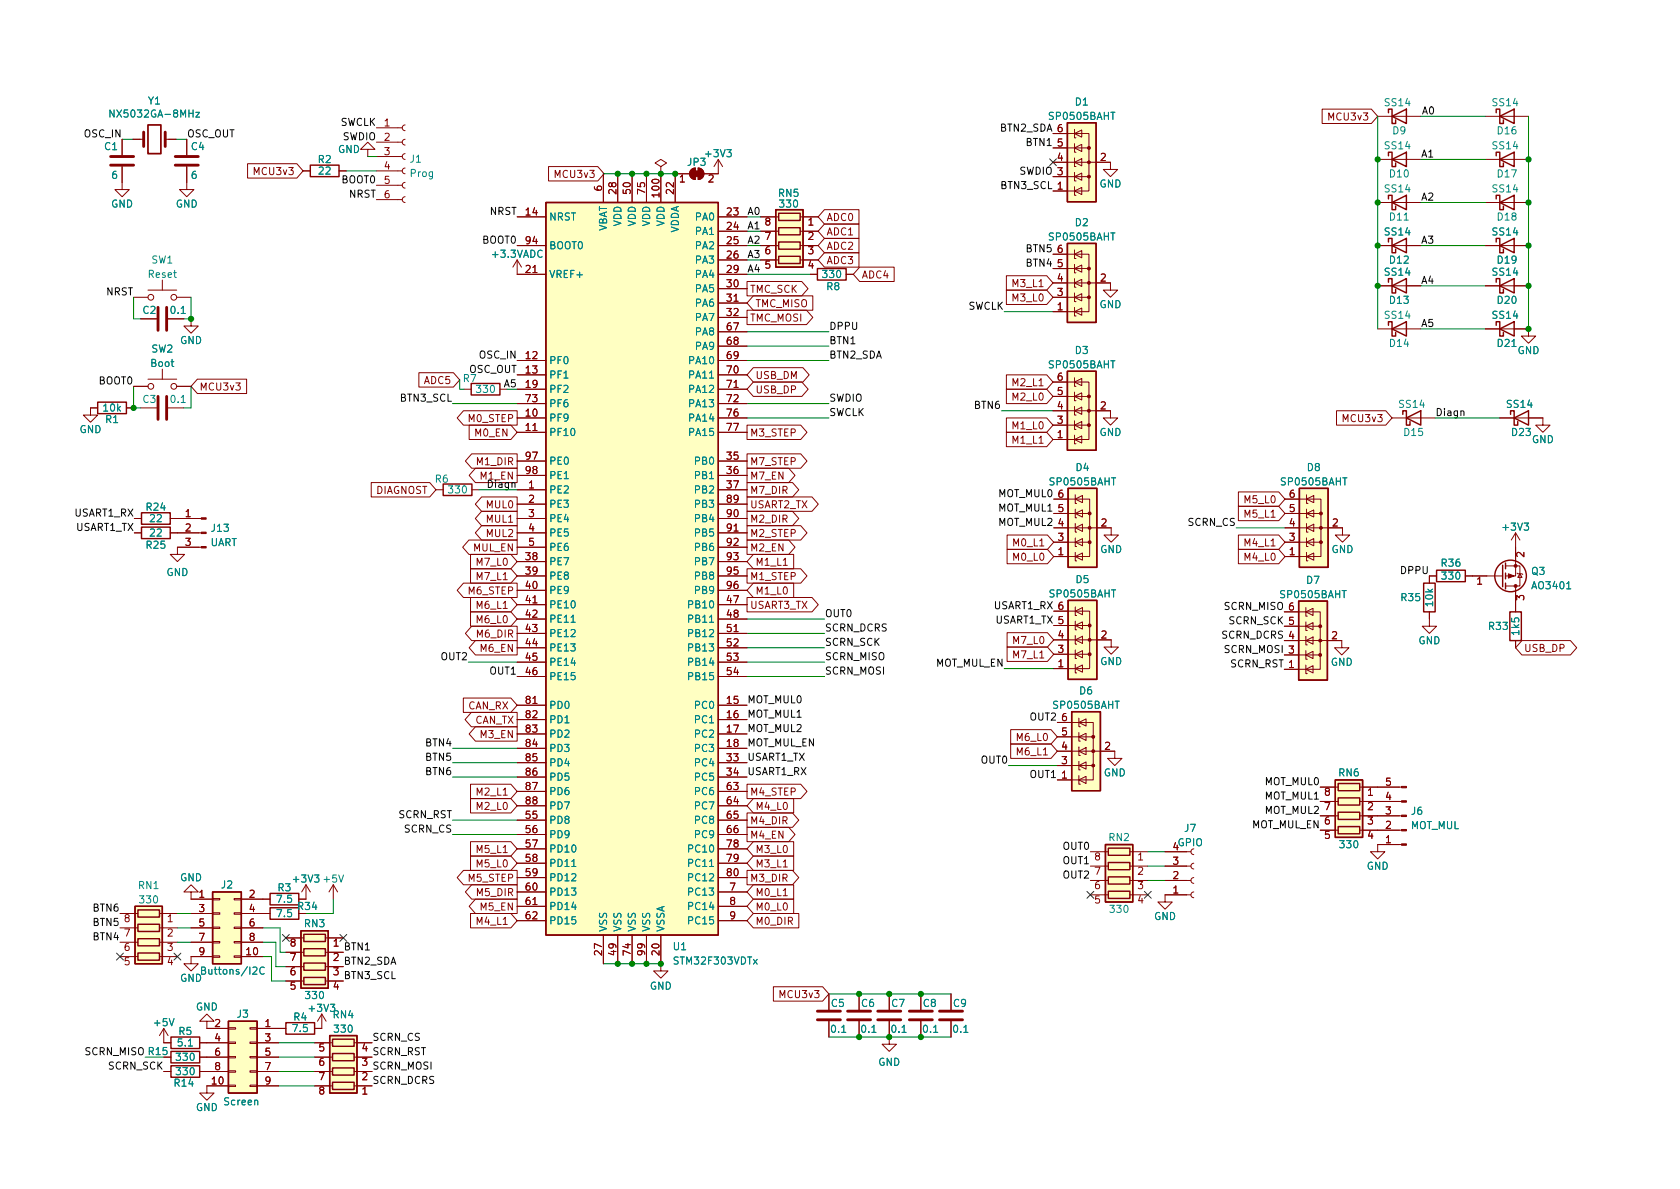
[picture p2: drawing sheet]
<svg xmlns="http://www.w3.org/2000/svg" width="297mm" height="210mm" viewBox="0 0 297 210" stroke-linecap="round" stroke-linejoin="round" font-family="sans-serif">
<defs><g id="words">
<g font-size="1.8" fill="#008484">
<text x="20.2" y="20.8">NX5032GA-8MHz</text>
<text x="26.2" y="18.5">Y1</text>
<text x="185.7" y="21.2">SP0505BAHT</text>
<text x="190.1" y="18.6">D1</text>
<text x="244.9" y="18.8">SS14</text>
<text x="246.3" y="23.7">D9</text>
<text x="264" y="18.8">SS14</text>
<text x="264.8" y="23.7">D16</text>
<text x="18.5" y="26.5">C1</text>
<text x="33.8" y="26.5">C4</text>
<text x="56.3" y="28.8">R2</text>
<text x="59.7" y="27">GND</text>
<text x="72.5" y="28.8">J1</text>
<text x="121.6" y="29.3">JP3</text>
<text x="124.9" y="27.8">+3V3</text>
<text x="244.9" y="26.4">SS14</text>
<text x="264" y="26.4">SS14</text>
<text x="19.8" y="31.6">6</text>
<text x="33.8" y="31.6">6</text>
<text x="56.4" y="30.9">22</text>
<text x="72.6" y="31.3">Prog</text>
<text x="137.7" y="34.8">RN5</text>
<text x="194.4" y="33.1">GND</text>
<text x="244.9" y="34">SS14</text>
<text x="245.8" y="31.4">D10</text>
<text x="264" y="34">SS14</text>
<text x="264.8" y="31.4">D17</text>
<text x="19.6" y="36.7">GND</text>
<text x="31.1" y="36.7">GND</text>
<text x="97" y="39">NRST</text>
<text x="107.3" y="41.1" transform="rotate(-90 107.3 41.1)">VBAT</text>
<text x="109.9" y="40.1" transform="rotate(-90 109.9 40.1)">VDD</text>
<text x="112.4" y="40.1" transform="rotate(-90 112.4 40.1)">VDD</text>
<text x="114.9" y="40.1" transform="rotate(-90 114.9 40.1)">VDD</text>
<text x="117.5" y="40.1" transform="rotate(-90 117.5 40.1)">VDD</text>
<text x="120" y="41.3" transform="rotate(-90 120 41.3)">VDDA</text>
<text x="123.1" y="39">PA0</text>
<text x="123.1" y="41.5">PA1</text>
<text x="138" y="36.7">330</text>
<text x="190.1" y="40">D2</text>
<text x="244.9" y="41.6">SS14</text>
<text x="245.8" y="39">D11</text>
<text x="264" y="41.6">SS14</text>
<text x="264.8" y="39">D18</text>
<text x="26.8" y="46.6">SW1</text>
<text x="87.2" y="45.6">+3.3VADC</text>
<text x="97" y="44.1">BOOT0</text>
<text x="123.1" y="44.1">PA2</text>
<text x="123.1" y="46.6">PA3</text>
<text x="185.7" y="42.5">SP0505BAHT</text>
<text x="245.8" y="46.6">D12</text>
<text x="264.8" y="46.6">D19</text>
<text x="26.3" y="49.1">Reset</text>
<text x="97" y="49.1">VREF+</text>
<text x="123.1" y="49.1">PA4</text>
<text x="123.1" y="51.7">PA5</text>
<text x="145.6" y="49.1">330</text>
<text x="146.2" y="51.3">R8</text>
<text x="244.9" y="48.7">SS14</text>
<text x="245.8" y="53.7">D13</text>
<text x="264" y="48.7">SS14</text>
<text x="264.8" y="53.7">D20</text>
<text x="25.3" y="55.5">C2</text>
<text x="30.3" y="55.5">0.1</text>
<text x="123.1" y="54.2">PA6</text>
<text x="123.1" y="56.8">PA7</text>
<text x="123.1" y="59.3">PA8</text>
<text x="194.4" y="54.5">GND</text>
<text x="244.9" y="56.4">SS14</text>
<text x="264" y="56.4">SS14</text>
<text x="26.7" y="64.9">Boot</text>
<text x="26.8" y="62.3">SW2</text>
<text x="31.8" y="60.8">GND</text>
<text x="97" y="64.4">PF0</text>
<text x="122.1" y="64.4">PA10</text>
<text x="123.1" y="61.8">PA9</text>
<text x="185.7" y="65.1">SP0505BAHT</text>
<text x="190.1" y="62.6">D3</text>
<text x="245.8" y="61.3">D14</text>
<text x="264.8" y="61.3">D21</text>
<text x="268.3" y="62.6">GND</text>
<text x="25.3" y="71.2">C3</text>
<text x="30.3" y="71.2">0.1</text>
<text x="81.9" y="67.6">R7</text>
<text x="84.4" y="69.5">330</text>
<text x="97" y="66.9">PF1</text>
<text x="97" y="69.5">PF2</text>
<text x="122.1" y="66.9">PA11</text>
<text x="122.1" y="69.5">PA12</text>
<text x="14" y="76.6">GND</text>
<text x="18.3" y="72.8">10k</text>
<text x="18.7" y="74.8">R1</text>
<text x="97" y="74.5">PF9</text>
<text x="97" y="77.1">PF10</text>
<text x="97" y="72">PF6</text>
<text x="122.1" y="72">PA13</text>
<text x="122.1" y="74.5">PA14</text>
<text x="122.1" y="77.1">PA15</text>
<text x="194.4" y="77.1">GND</text>
<text x="247.5" y="72.1">SS14</text>
<text x="248.3" y="77.1">D15</text>
<text x="266.5" y="72.1">SS14</text>
<text x="267.4" y="77.1">D23</text>
<text x="97" y="82.2">PE0</text>
<text x="123.1" y="82.2">PB0</text>
<text x="190.3" y="83.3">D4</text>
<text x="231.2" y="83.3">D8</text>
<text x="270.8" y="78.4">GND</text>
<text x="77" y="85.3">R6</text>
<text x="79.4" y="87.2">330</text>
<text x="97" y="87.2">PE2</text>
<text x="97" y="89.8">PE3</text>
<text x="97" y="84.7">PE1</text>
<text x="123.1" y="84.7">PB1</text>
<text x="123.1" y="87.2">PB2</text>
<text x="123.1" y="89.8">PB3</text>
<text x="185.8" y="85.8">SP0505BAHT</text>
<text x="226.7" y="85.8">SP0505BAHT</text>
<text x="25.9" y="90.3">R24</text>
<text x="26.6" y="94.9">22</text>
<text x="26.6" y="92.3">22</text>
<text x="37.5" y="94">J13</text>
<text x="97" y="92.3">PE4</text>
<text x="97" y="94.9">PE5</text>
<text x="123.1" y="92.3">PB4</text>
<text x="123.1" y="94.9">PB5</text>
<text x="265.9" y="93.8">+3V3</text>
<text x="25.9" y="97">R25</text>
<text x="29.4" y="101.8">GND</text>
<text x="37.1" y="96.6">UART</text>
<text x="97" y="99.9">PE7</text>
<text x="97" y="97.4">PE6</text>
<text x="123.1" y="97.4">PB6</text>
<text x="123.1" y="99.9">PB7</text>
<text x="194.5" y="97.8">GND</text>
<text x="235.4" y="97.8">GND</text>
<text x="254.9" y="100.2">R36</text>
<text x="270.8" y="101.6">Q3</text>
<text x="97" y="102.5">PE8</text>
<text x="97" y="105">PE9</text>
<text x="97" y="107.6">PE10</text>
<text x="122.1" y="107.6">PB10</text>
<text x="123.1" y="102.5">PB8</text>
<text x="123.1" y="105">PB9</text>
<text x="185.8" y="105.6">SP0505BAHT</text>
<text x="190.3" y="103.1">D5</text>
<text x="226.6" y="105.8">SP0505BAHT</text>
<text x="231" y="103.2">D7</text>
<text x="247.8" y="106.3">R35</text>
<text x="253.4" y="107.1" transform="rotate(-90 253.4 107.1)">10k</text>
<text x="255.1" y="102.5">330</text>
<text x="271.1" y="104.2">AO3401</text>
<text x="97" y="110.1">PE11</text>
<text x="97" y="112.6">PE12</text>
<text x="122.1" y="110.1">PB11</text>
<text x="122.1" y="112.6">PB12</text>
<text x="250.8" y="113.9">GND</text>
<text x="263.3" y="111.4">R33</text>
<text x="268.6" y="112.2" transform="rotate(-90 268.6 112.2)">1k5</text>
<text x="97" y="115.2">PE13</text>
<text x="97" y="117.7">PE14</text>
<text x="122.1" y="115.2">PB13</text>
<text x="122.1" y="117.7">PB14</text>
<text x="194.5" y="117.6">GND</text>
<text x="235.3" y="117.7">GND</text>
<text x="97" y="120.3">PE15</text>
<text x="97" y="125.3">PD0</text>
<text x="122.1" y="120.3">PB15</text>
<text x="123.1" y="125.3">PC0</text>
<text x="186.4" y="125.3">SP0505BAHT</text>
<text x="190.9" y="122.8">D6</text>
<text x="97" y="127.9">PD1</text>
<text x="97" y="130.4">PD2</text>
<text x="123.1" y="127.9">PC1</text>
<text x="123.1" y="130.4">PC2</text>
<text x="97" y="133">PD3</text>
<text x="97" y="135.5">PD4</text>
<text x="123.1" y="133">PC3</text>
<text x="123.1" y="135.5">PC4</text>
<text x="195.1" y="137.3">GND</text>
<text x="236.7" y="137.3">RN6</text>
<text x="97" y="138">PD5</text>
<text x="97" y="140.6">PD6</text>
<text x="97" y="143.1">PD7</text>
<text x="123.1" y="138">PC5</text>
<text x="123.1" y="140.6">PC6</text>
<text x="123.1" y="143.1">PC7</text>
<text x="97" y="145.7">PD8</text>
<text x="97" y="148.2">PD9</text>
<text x="123.1" y="145.7">PC8</text>
<text x="123.1" y="148.2">PC9</text>
<text x="196.1" y="148.7">RN2</text>
<text x="208.2" y="149.6">GPIO</text>
<text x="209.5" y="147.1">J7</text>
<text x="237" y="150">330</text>
<text x="249.3" y="146.6">MOT_MUL</text>
<text x="249.6" y="144.1">J6</text>
<text x="31.8" y="155.8">GND</text>
<text x="97" y="150.7">PD10</text>
<text x="97" y="153.3">PD11</text>
<text x="97" y="155.8">PD12</text>
<text x="122.1" y="150.7">PC10</text>
<text x="122.1" y="153.3">PC11</text>
<text x="122.1" y="155.8">PC12</text>
<text x="241.6" y="153.8">GND</text>
<text x="24.5" y="157.2">RN1</text>
<text x="24.8" y="159.7">330</text>
<text x="39.1" y="157.1">J2</text>
<text x="49.1" y="159.6">7.5</text>
<text x="49.2" y="157.6">R3</text>
<text x="52" y="156.1">+3V3</text>
<text x="97" y="158.4">PD13</text>
<text x="97" y="160.9">PD14</text>
<text x="122.1" y="158.4">PC13</text>
<text x="122.1" y="160.9">PC14</text>
<text x="196.4" y="161.4">330</text>
<text x="49.1" y="162.2">7.5</text>
<text x="53.9" y="164">RN3</text>
<text x="97" y="163.4">PD15</text>
<text x="107.3" y="164.8" transform="rotate(-90 107.3 164.8)">VSS</text>
<text x="109.9" y="164.8" transform="rotate(-90 109.9 164.8)">VSS</text>
<text x="112.4" y="164.8" transform="rotate(-90 112.4 164.8)">VSS</text>
<text x="114.9" y="164.8" transform="rotate(-90 114.9 164.8)">VSS</text>
<text x="117.5" y="164.8" transform="rotate(-90 117.5 164.8)">VSSA</text>
<text x="122.1" y="163.4">PC15</text>
<text x="204" y="162.7">GND</text>
<text x="31.8" y="173.6">GND</text>
<text x="36.2" y="172.3">Buttons/I2C</text>
<text x="119.1" y="168">U1</text>
<text x="119.4" y="170.6">STM32F303VDTx</text>
<text x="34.6" y="178.7">GND</text>
<text x="41.9" y="180">J3</text>
<text x="54.2" y="176.7">330</text>
<text x="54.8" y="178.9">+3V3</text>
<text x="114.9" y="175">GND</text>
<text x="147" y="178">C5</text>
<text x="152.3" y="178">C6</text>
<text x="157.7" y="178">C7</text>
<text x="163.3" y="178">C8</text>
<text x="168.6" y="178">C9</text>
<text x="27.4" y="181.5">+5V</text>
<text x="31.5" y="185">5.1</text>
<text x="31.6" y="183">R5</text>
<text x="51.9" y="182.5">7.5</text>
<text x="52" y="180.5">R4</text>
<text x="58.9" y="180.1">RN4</text>
<text x="59.2" y="182.6">330</text>
<text x="147" y="182.6">0.1</text>
<text x="152.4" y="182.6">0.1</text>
<text x="157.7" y="182.6">0.1</text>
<text x="163.3" y="182.6">0.1</text>
<text x="168.6" y="182.6">0.1</text>
<text x="26.3" y="186.6">R15</text>
<text x="31.3" y="187.6">330</text>
<text x="31.3" y="190.1">330</text>
<text x="155.3" y="188.5">GND</text>
<text x="30.9" y="192.1">R14</text>
<text x="34.6" y="196.5">GND</text>
<text x="39.7" y="195.4">Screen</text>
</g>
<g font-size="1.8">
<text x="60.1" y="22.3">SWCLK</text>
<text x="176.8" y="23.3">BTN2_SDA 6</text>
<text x="251.3" y="20.2">A0</text>
<text x="15" y="24.3">OSC_IN</text>
<text x="33" y="24.3">OSC_OUT</text>
<text x="60.6" y="24.8">SWDIO</text>
<text x="181.6" y="25.8">BTN1</text>
<text x="251.2" y="27.8">A1</text>
<text x="60.5" y="32.4">BOOT0</text>
<text x="61.7" y="35">NRST</text>
<text x="177" y="33.4">BTN3_SCL 1</text>
<text x="180.2" y="30.9">SWDIO 3</text>
<text x="251.2" y="35.5">A2</text>
<text x="86.6" y="38">NRST</text>
<text x="85.3" y="43.1">BOOT0</text>
<text x="181.6" y="44.6">BTN5</text>
<text x="181.6" y="47.1">BTN4</text>
<text x="251.2" y="43.1">A3</text>
<text x="18.8" y="52.2">NRST</text>
<text x="132.1" y="48.2">A4</text>
<text x="251.2" y="50.2">A4</text>
<text x="146.6" y="58.3">DPPU</text>
<text x="171.1" y="54.8">SWCLK</text>
<text x="251.2" y="57.8">A5</text>
<text x="82.9" y="65.9">OSC_OUT</text>
<text x="84.9" y="63.4">OSC_IN</text>
<text x="146.6" y="63.4">BTN2_SDA</text>
<text x="146.6" y="60.9">BTN1</text>
<text x="17.5" y="68">BOOT0</text>
<text x="70.9" y="71">BTN3_SCL</text>
<text x="146.6" y="71">SWDIO</text>
<text x="146.6" y="73.6">SWCLK</text>
<text x="172.4" y="72.3">BTN6</text>
<text x="253.7" y="73.6">Diagn</text>
<text x="86.5" y="86.3">Diagn</text>
<text x="176.6" y="87.9">MOT_MUL0</text>
<text x="13.2" y="91.3">USART1_RX</text>
<text x="13.4" y="93.9">USART1_TX</text>
<text x="176.6" y="93">MOT_MUL2</text>
<text x="176.6" y="90.5">MOT_MUL1</text>
<text x="210.1" y="93">SCRN_CS</text>
<text x="247.8" y="101.5">DPPU</text>
<text x="175.8" y="107.7">USART1_RX 6</text>
<text x="216.6" y="107.8">SCRN_MISO 6</text>
<text x="145.8" y="109.1">OUT0</text>
<text x="145.8" y="111.7">SCRN_DCRS</text>
<text x="176" y="110.3">USART1_TX 5</text>
<text x="216.1" y="112.9">SCRN_DCRS 4</text>
<text x="217.3" y="110.4">SCRN_SCK 5</text>
<text x="78.1" y="116.7">OUT2</text>
<text x="86.7" y="119.3">OUT1</text>
<text x="145.8" y="114.2">SCRN_SCK</text>
<text x="145.8" y="116.7">SCRN_MISO</text>
<text x="145.8" y="119.3">SCRN_MOSI</text>
<text x="165.4" y="117.9">MOT_MUL_EN</text>
<text x="216.6" y="115.5">SCRN_MOSI 3</text>
<text x="217.5" y="118">SCRN_RST 1</text>
<text x="132.1" y="124.4">MOT_MUL0</text>
<text x="75.4" y="132">BTN4</text>
<text x="132.1" y="126.9">MOT_MUL1</text>
<text x="132.1" y="129.4">MOT_MUL2</text>
<text x="132.1" y="132">MOT_MUL_EN</text>
<text x="182.2" y="127.4">OUT2</text>
<text x="75.4" y="134.5">BTN5</text>
<text x="75.4" y="137.1">BTN6</text>
<text x="132.1" y="137.1">USART1_RX</text>
<text x="132.1" y="134.5">USART1_TX</text>
<text x="173.6" y="135">OUT0</text>
<text x="182.2" y="137.6">OUT1</text>
<text x="223.7" y="138.8">MOT_MUL0</text>
<text x="223.7" y="141.4">MOT_MUL1</text>
<text x="223.7" y="143.9">MOT_MUL2</text>
<text x="70.5" y="144.7">SCRN_RST</text>
<text x="71.6" y="147.2">SCRN_CS</text>
<text x="221.2" y="146.5">MOT_MUL_EN</text>
<text x="188.1" y="152.8">OUT1</text>
<text x="188.1" y="155.3">OUT2</text>
<text x="188.1" y="150.3">OUT0</text>
<text x="16.6" y="161.2">BTN6</text>
<text x="16.6" y="166.3">BTN4</text>
<text x="16.6" y="163.7">BTN5</text>
<text x="60.7" y="168">BTN1</text>
<text x="60.7" y="173.1">BTN3_SCL</text>
<text x="60.7" y="170.6">BTN2_SDA</text>
<text x="65.8" y="184">SCRN_CS</text>
<text x="15.1" y="186.6">SCRN_MISO R15</text>
<text x="19.2" y="189.1">SCRN_SCK</text>
<text x="65.8" y="189.1">SCRN_MOSI</text>
<text x="65.8" y="191.7">SCRN_DCRS</text>
<text x="65.8" y="186.6">SCRN_RST</text>
</g>
<g font-size="1.8" fill="#840000">
<text x="68" y="22.3">1</text>
<text x="187" y="23.4">6</text>
<text x="235.2" y="21.3">MCU3v3</text>
<text x="68" y="24.9">2</text>
<text x="68" y="27.4">3</text>
<text x="68" y="30">4</text>
<text x="187" y="28.4">4</text>
<text x="187" y="25.9">5</text>
<text x="194.6" y="28.4">2</text>
<text x="45.2" y="30.9">MCU3v3</text>
<text x="68" y="32.5">5</text>
<text x="68" y="35">6</text>
<text x="98.4" y="31.5">MCU3v3</text>
<text x="106.4" y="33.8" transform="rotate(-90 106.4 33.8)">6</text>
<text x="109" y="34.3" transform="rotate(-90 109 34.3)">28</text>
<text x="111.5" y="34.3" transform="rotate(-90 111.5 34.3)">50</text>
<text x="114" y="34.3" transform="rotate(-90 114 34.3)">75</text>
<text x="116.6" y="34.7" transform="rotate(-90 116.6 34.7)">100</text>
<text x="119.1" y="34.3" transform="rotate(-90 119.1 34.3)">22</text>
<text x="120.2" y="32.3">1</text>
<text x="125.2" y="32.3">2</text>
<text x="187" y="33.5">1</text>
<text x="187" y="31">3</text>
<text x="93" y="38.1">14</text>
<text x="128.6" y="38.1">23</text>
<text x="128.6" y="40.6">24</text>
<text x="135.3" y="39.9">8</text>
<text x="142.9" y="39.9">1</text>
<text x="146.1" y="41.6">ADC1</text>
<text x="146.1" y="39.1">ADC0</text>
<text x="93" y="43.2">94</text>
<text x="128.6" y="43.2">25</text>
<text x="128.6" y="45.7">26</text>
<text x="135.3" y="47.5">5</text>
<text x="135.3" y="45">6</text>
<text x="135.3" y="42.4">7</text>
<text x="142.9" y="42.4">2</text>
<text x="142.9" y="45">3</text>
<text x="142.9" y="47.5">4</text>
<text x="146.1" y="44.2">ADC2</text>
<text x="146.1" y="46.7">ADC3</text>
<text x="187" y="47.2">5</text>
<text x="187" y="44.7">6</text>
<text x="93" y="48.3">21</text>
<text x="128.6" y="48.3">29</text>
<text x="128.6" y="50.8">30</text>
<text x="128.6" y="53.3">31</text>
<text x="132.6" y="51.8">TMC_SCK</text>
<text x="152.3" y="49.2">ADC4</text>
<text x="179.2" y="50.8">M3_L1</text>
<text x="179.2" y="53.3">M3_L0</text>
<text x="187" y="52.3">3</text>
<text x="187" y="49.8">4</text>
<text x="194.6" y="49.8">2</text>
<text x="128.6" y="55.9">32</text>
<text x="128.6" y="58.4">67</text>
<text x="132.6" y="56.9">TMC_MOSI</text>
<text x="133.5" y="54.3">TMC_MISO</text>
<text x="187" y="54.9">1</text>
<text x="93" y="63.5">12</text>
<text x="128.6" y="61">68</text>
<text x="128.6" y="63.5">69</text>
<text x="35.2" y="69">MCU3v3</text>
<text x="75" y="67.9">ADC5</text>
<text x="93" y="66">13</text>
<text x="93" y="68.6">19</text>
<text x="93" y="71.1">73</text>
<text x="128.6" y="66">70</text>
<text x="128.6" y="68.6">71</text>
<text x="128.6" y="71.1">72</text>
<text x="133.5" y="69.6">USB_DP</text>
<text x="133.5" y="67">USB_DM</text>
<text x="179.2" y="68.3">M2_L1</text>
<text x="179.2" y="70.8">M2_L0</text>
<text x="187" y="69.8">5</text>
<text x="187" y="67.3">6</text>
<text x="82.9" y="74.6">M0_STEP</text>
<text x="84.1" y="77.2">M0_EN</text>
<text x="93" y="73.7">10</text>
<text x="93" y="76.2">11</text>
<text x="128.6" y="73.7">76</text>
<text x="128.6" y="76.2">77</text>
<text x="132.6" y="77.2">M3_STEP</text>
<text x="179.2" y="75.9">M1_L0</text>
<text x="187" y="77.5">1</text>
<text x="187" y="74.9">3</text>
<text x="187" y="72.4">4</text>
<text x="194.6" y="72.4">2</text>
<text x="237.7" y="74.6">MCU3v3</text>
<text x="84.5" y="82.3">M1_DIR</text>
<text x="93" y="81.3">97</text>
<text x="93" y="83.8">98</text>
<text x="128.6" y="81.3">35</text>
<text x="128.6" y="83.8">36</text>
<text x="132.6" y="82.3">M7_STEP</text>
<text x="179.2" y="78.4">M1_L1</text>
<text x="66.3" y="87.3">DIAGNOST</text>
<text x="85.1" y="84.8">M1_EN</text>
<text x="86.1" y="89.9">MUL0</text>
<text x="93.5" y="86.4">1</text>
<text x="93.5" y="88.9">2</text>
<text x="128.6" y="86.4">37</text>
<text x="128.6" y="88.9">89</text>
<text x="132.6" y="84.8">M7_EN</text>
<text x="132.6" y="87.3">M7_DIR</text>
<text x="132.6" y="89.9">USART2_TX</text>
<text x="187.1" y="88">6</text>
<text x="220.3" y="89">M5_L0</text>
<text x="228" y="88">6</text>
<text x="32.8" y="91.4">1</text>
<text x="32.8" y="94">2</text>
<text x="86.1" y="95">MUL2</text>
<text x="86.1" y="92.4">MUL1</text>
<text x="93.5" y="91.4">3</text>
<text x="93.5" y="94">4</text>
<text x="128.6" y="91.4">90</text>
<text x="128.6" y="94">91</text>
<text x="132.6" y="95">M2_STEP</text>
<text x="132.6" y="92.4">M2_DIR</text>
<text x="187.1" y="95.6">3</text>
<text x="187.1" y="93.1">4</text>
<text x="187.1" y="90.5">5</text>
<text x="194.7" y="93.1">2</text>
<text x="220.3" y="91.5">M5_L1</text>
<text x="228" y="95.6">3</text>
<text x="228" y="93.1">4</text>
<text x="228" y="90.5">5</text>
<text x="235.6" y="93.1">2</text>
<text x="32.8" y="96.5">3</text>
<text x="83.7" y="97.5">MUL_EN</text>
<text x="84.5" y="100">M7_L0</text>
<text x="93" y="99.1">38</text>
<text x="93" y="101.6">39</text>
<text x="93.5" y="96.5">5</text>
<text x="128.6" y="96.5">92</text>
<text x="128.6" y="99.1">93</text>
<text x="128.6" y="101.6">95</text>
<text x="132.6" y="97.5">M2_EN</text>
<text x="133.5" y="100">M1_L1</text>
<text x="179.4" y="96.6">M0_L1</text>
<text x="179.4" y="99.1">M0_L0</text>
<text x="187.1" y="98.2">1</text>
<text x="220.3" y="96.6">M4_L1</text>
<text x="220.3" y="99.1">M4_L0</text>
<text x="228" y="98.2">1</text>
<text x="269.5" y="98.5" transform="rotate(-90 269.5 98.5)">2</text>
<text x="82.9" y="105.1">M6_STEP</text>
<text x="84.5" y="102.6">M7_L1</text>
<text x="84.5" y="107.7">M6_L1</text>
<text x="93" y="104.1">40</text>
<text x="93" y="106.7">41</text>
<text x="128.6" y="106.7">47</text>
<text x="128.6" y="104.1">96</text>
<text x="132.6" y="107.7">USART3_TX</text>
<text x="132.6" y="102.6">M1_STEP</text>
<text x="133.5" y="105.1">M1_L0</text>
<text x="187.1" y="107.8">6</text>
<text x="227.9" y="107.9">6</text>
<text x="261.1" y="103.4">1</text>
<text x="269.5" y="106.2" transform="rotate(-90 269.5 106.2)">3</text>
<text x="84.5" y="112.7">M6_DIR</text>
<text x="84.5" y="110.2">M6_L0</text>
<text x="93" y="109.2">42</text>
<text x="93" y="111.8">43</text>
<text x="128.6" y="109.2">48</text>
<text x="128.6" y="111.8">51</text>
<text x="179.4" y="113.9">M7_L0</text>
<text x="187.1" y="112.9">4</text>
<text x="187.1" y="110.4">5</text>
<text x="194.7" y="112.9">2</text>
<text x="227.9" y="113">4</text>
<text x="227.9" y="110.5">5</text>
<text x="235.5" y="113">2</text>
<text x="85.1" y="115.3">M6_EN</text>
<text x="93" y="114.3">44</text>
<text x="93" y="116.8">45</text>
<text x="93" y="119.4">46</text>
<text x="128.6" y="114.3">52</text>
<text x="128.6" y="116.8">53</text>
<text x="128.6" y="119.4">54</text>
<text x="179.4" y="116.4">M7_L1</text>
<text x="187.1" y="118">1</text>
<text x="187.1" y="115.4">3</text>
<text x="227.9" y="118.1">1</text>
<text x="227.9" y="115.6">3</text>
<text x="269.4" y="115.3">USB_DP</text>
<text x="82.7" y="125.4">CAN_RX</text>
<text x="93" y="124.5">81</text>
<text x="128.6" y="124.5">15</text>
<text x="83.9" y="128">CAN_TX</text>
<text x="85.1" y="130.5">M3_EN</text>
<text x="93" y="127">82</text>
<text x="93" y="129.5">83</text>
<text x="128.6" y="127">16</text>
<text x="128.6" y="129.5">17</text>
<text x="180" y="131">M6_L0</text>
<text x="187.7" y="130">5</text>
<text x="187.7" y="127.5">6</text>
<text x="93" y="132.1">84</text>
<text x="93" y="134.6">85</text>
<text x="93" y="137.2">86</text>
<text x="128.6" y="132.1">18</text>
<text x="128.6" y="134.6">33</text>
<text x="128.6" y="137.2">34</text>
<text x="180" y="133.6">M6_L1</text>
<text x="187.7" y="137.7">1</text>
<text x="187.7" y="135.1">3</text>
<text x="187.7" y="132.6">4</text>
<text x="195.3" y="132.6">2</text>
<text x="84.5" y="143.2">M2_L0</text>
<text x="84.5" y="140.7">M2_L1</text>
<text x="93" y="139.7">87</text>
<text x="93" y="142.2">88</text>
<text x="128.6" y="139.7">63</text>
<text x="128.6" y="142.2">64</text>
<text x="132.6" y="140.7">M4_STEP</text>
<text x="133.5" y="143.2">M4_L0</text>
<text x="234.2" y="143.3">7</text>
<text x="234.2" y="140.7">8</text>
<text x="241.8" y="140.7">1</text>
<text x="241.8" y="143.3">2</text>
<text x="245" y="141.5">4</text>
<text x="245" y="138.9">5</text>
<text x="93" y="144.8">55</text>
<text x="93" y="147.3">56</text>
<text x="93" y="149.9">57</text>
<text x="128.6" y="144.8">65</text>
<text x="128.6" y="147.3">66</text>
<text x="128.6" y="149.9">78</text>
<text x="132.6" y="148.3">M4_EN</text>
<text x="132.6" y="145.8">M4_DIR</text>
<text x="234.2" y="148.3">5</text>
<text x="234.2" y="145.8">6</text>
<text x="241.8" y="145.8">3</text>
<text x="241.8" y="148.3">4</text>
<text x="245" y="149.1">1</text>
<text x="245" y="146.6">2</text>
<text x="245" y="144">3</text>
<text x="82.9" y="155.9">M5_STEP</text>
<text x="84.5" y="150.8">M5_L1</text>
<text x="84.5" y="153.4">M5_L0</text>
<text x="93" y="152.4">58</text>
<text x="93" y="154.9">59</text>
<text x="128.6" y="152.4">79</text>
<text x="128.6" y="154.9">80</text>
<text x="132.6" y="155.9">M3_DIR</text>
<text x="133.5" y="153.4">M3_L1</text>
<text x="133.5" y="150.8">M3_L0</text>
<text x="193.6" y="154.7">7</text>
<text x="193.6" y="152.1">8</text>
<text x="201.2" y="152.1">1</text>
<text x="201.2" y="154.7">2</text>
<text x="207.4" y="155.4">2</text>
<text x="207.4" y="152.9">3</text>
<text x="207.4" y="150.4">4</text>
<text x="35.2" y="158.7">1</text>
<text x="35.2" y="161.3">3</text>
<text x="44.1" y="158.7">2</text>
<text x="44.1" y="161.3">4</text>
<text x="52.7" y="160.9">R34</text>
<text x="84.5" y="158.5">M5_DIR</text>
<text x="85.1" y="161">M5_EN</text>
<text x="93" y="157.5">60</text>
<text x="93" y="160">61</text>
<text x="129" y="157.5">7</text>
<text x="129" y="160">8</text>
<text x="133.5" y="161">M0_L0</text>
<text x="133.5" y="158.5">M0_L1</text>
<text x="193.6" y="159.8">5</text>
<text x="193.6" y="157.2">6</text>
<text x="201.2" y="157.2">3</text>
<text x="201.2" y="159.8">4</text>
<text x="207.4" y="158">1</text>
<text x="22" y="165.6">7</text>
<text x="22" y="163.1">8</text>
<text x="29.6" y="163.1">1</text>
<text x="29.6" y="165.6">2</text>
<text x="35.2" y="163.8">5</text>
<text x="35.2" y="166.4">7</text>
<text x="44.1" y="163.8">6</text>
<text x="44.1" y="166.4">8</text>
<text x="51.3" y="167.4">8</text>
<text x="58.9" y="167.4">1</text>
<text x="84.5" y="163.5">M4_L1</text>
<text x="93" y="162.6">62</text>
<text x="129" y="162.6">9</text>
<text x="133.5" y="163.5">M0_DIR</text>
<text x="22" y="170.7">5</text>
<text x="22" y="168.1">6</text>
<text x="29.6" y="168.1">3</text>
<text x="29.6" y="170.7">4</text>
<text x="35.2" y="168.9">9</text>
<text x="43.6" y="168.9">10</text>
<text x="51.3" y="172.5">6</text>
<text x="51.3" y="169.9">7</text>
<text x="58.9" y="169.9">2</text>
<text x="58.9" y="172.5">3</text>
<text x="106.4" y="168.9" transform="rotate(-90 106.4 168.9)">27</text>
<text x="109" y="168.9" transform="rotate(-90 109 168.9)">49</text>
<text x="111.5" y="168.9" transform="rotate(-90 111.5 168.9)">74</text>
<text x="114" y="168.9" transform="rotate(-90 114 168.9)">99</text>
<text x="116.6" y="168.9" transform="rotate(-90 116.6 168.9)">20</text>
<text x="51.3" y="175">5</text>
<text x="58.9" y="175">4</text>
<text x="138.2" y="176.5">MCU3v3</text>
<text x="38" y="181.6">2</text>
<text x="38" y="184.1">4</text>
<text x="46.9" y="181.6">1</text>
<text x="46.9" y="184.1">3</text>
<text x="56.4" y="185.9">5</text>
<text x="64" y="185.9">4</text>
<text x="37.5" y="191.8">10</text>
<text x="38" y="186.7">6</text>
<text x="38" y="189.2">8</text>
<text x="46.9" y="186.7">5</text>
<text x="46.9" y="189.2">7</text>
<text x="46.9" y="191.8">9</text>
<text x="56.4" y="188.5">6</text>
<text x="56.4" y="191">7</text>
<text x="64" y="191">2</text>
<text x="64" y="188.5">3</text>
<text x="56.4" y="193.5">8</text>
<text x="64" y="193.5">1</text>
</g>
<g font-size="1.8" fill="#008400">
<text x="132.1" y="40.5">A1</text>
<text x="132.1" y="38">A0</text>
<text x="132.1" y="45.6">A3</text>
<text x="132.1" y="43.1">A2</text>
<text x="89.2" y="68.5">A5</text>
</g>
</g></defs>
<g fill="none" stroke="#840000" stroke-width=".18">
<path d="M233.8 19.3h8.7l1.1 1.3-1.1 1.2h-8.7zM21.6 29.5v4h1.3l-1.3 1.3-1.3-1.3h1.3M21.6 24.6v2.8M23.5 24.6h1.9M29.2 24.6h1.9M33 29.5v4h1.3l-1.3 1.3-1.3-1.3h1.3M33 24.6v2.8M43.8 28.9h8.7l1.1 1.3-1.1 1.3h-8.7zM53.6 30.2h1.3M59.9 30.2h1.3M65 26.4h1.3l-1.3-1.3-1.2 1.3h1.2v1.3M66.5 35.3h4.6"/>
<path d="M66.5 32.8h4.6M66.5 30.2h4.6M66.5 27.7h4.6M66.5 25.1h4.6M66.5 22.6h4.6M71.6 34.8l-.3 .1-.2 .4 .2 .4 .3 .1M71.6 32.3l-.3 .1-.2 .4 .2 .3 .3 .2M71.6 29.7l-.3 .2-.2 .3 .2 .4 .3 .1M71.6 27.2l-.3 .1-.2 .4 .2 .3 .3 .2M71.6 24.6l-.3 .2-.2 .3 .2 .4 .3 .1M71.6 22.1l-.3 .1-.2 .4 .2 .4 .3 .1M91.4 38.3h5.1"/>
<path d="M97 29.5h8.7l1.1 1.2-1.1 1.3h-8.7zM106.7 30.7v5.1M109.2 30.7v5.1M111.8 30.7v5.1M114.3 30.7v5.1M116.8 29.5l1.1-.7-1.1-.6-1 .6 1 .7v1.2M116.8 30.7h.1M116.8 30.7v5.1M121.9 30.7h-2.5v5.1M122.2 30l.7-.3v2a1.02 1.02 0 0 1-.9-.6 1.02 1.02 0 0 1 .2-1.1zM123.4 29.7a1.02 1.02 0 0 1 1.1 1 1.02 1.02 0 0 1-1.1 1zM127 28.2l-.8 1.3"/>
<path d="M127 28.2v2.5h-2.5M127 28.2l.8 1.3M127 38.3h5.1M134.5 38.3h3.2M141.5 38.3h3.2M145.8 39.6h6.1v2.6h-6.1l-1.1-1.3zM145.8 37.1h6.1v2.5h-6.1l-1.1-1.3zM186.2 28.7h10.1v1.3h1.3l-1.3 1.2-1.2-1.2h1.2M186.2 33.8h3.8M186.2 31.2h3.8M186.2 26.2h3.8M186.2 23.6h3.8"/>
<path d="M190 27.9v1.6h.2M190 23.6h2.5v2.6M190 33v1.5h.2M190 33.8l1.3-.7v1.3zM190 30.5v1.5h.2M190 26.2h2.5v5h-2.5M190 31.2l1.3-.6v1.3zM190 28.7l1.3-.6v1.2zM190 25.4v1.5h.2M190 26.2l1.3-.7v1.3zM190 22.9v1.5h.2M190 23.6l1.3-.6v1.3z"/>
<path d="M192.5 31.2v2.6h-2.5M243.6 20.6h7.6M243.6 35.8h7.6M243.6 28.2h7.6M262.6 20.6h7.7M262.6 35.8h7.7M262.6 28.2h7.7M23.6 52.6h2.6M24.9 56.4h2.8M26.2 51.3h5M28.7 49.5v1.8M29.7 56.4h2.8"/>
<path d="M31.2 52.6h2.6M33.8 56.4v1.3h1.3l-1.3 1.2-1.3-1.2h1.3M91.4 43.4h5.1M91.4 46v2.5h5.1M91.4 46l-.7 1.2M91.4 46l.8 1.2M127 43.4h5.1M127 48.5h5.1M127 40.9h5.1M127 46h5.1M127 51h5.1M127 53.6h5.1"/>
<path d="M127 56.1h5.1M127 58.7h5.1M132.1 54.9h10.5l1.1 1.2-1.1 1.3h-10.5zM132.1 49.8h9.7l1.1 1.2-1.1 1.3h-9.7zM133.2 52.3h10.5v2.6h-10.5l-1.1-1.3zM134.5 43.4h3.2M134.5 40.9h3.2M134.5 46h3.2M141.5 43.4h3.2M141.5 40.9h3.2M141.5 46h3.2M143.3 48.5h1.2"/>
<path d="M145.8 42.2h6.1v2.5h-6.1l-1.1-1.3zM145.8 44.7h6.1v2.5h-6.1l-1.1-1.2zM149.6 48.5h1.3M152 47.2h6.1v2.6h-6.1l-1.1-1.3zM177.9 48.8h7.2l1.1 1.2-1.1 1.3h-7.2zM177.9 51.3h7.2l1.1 1.3-1.1 1.2h-7.2zM186.2 50h10.1v1.3h1.3l-1.3 1.3-1.2-1.3h1.2M186.2 52.6h3.8M186.2 55.1h3.8M186.2 47.5h3.8M186.2 45h3.8M190 49.3v1.5h.2"/>
<path d="M190 45h2.5v2.5M190 54.4v1.5h.2M190 55.1l1.3-.6v1.2zM190 51.8v1.5h.2M190 47.5h2.5v5.1h-2.5M190 52.6l1.3-.7v1.3zM190 50l1.3-.6v1.3zM190 46.7v1.6h.2M190 47.5l1.3-.6v1.2zM190 44.2v1.5h.2M190 45l1.3-.7v1.3zM192.5 52.6v2.5h-2.5"/>
<path d="M243.6 50.5h7.6M243.6 43.4h7.6M243.6 58.2h7.6M262.6 58.2h7.7v1.2h1.2l-1.2 1.3-1.3-1.3h1.3M262.6 50.5h7.7M262.6 43.4h7.7M17.3 72.1h-1.3v1.3h1.3l-1.3 1.3-1.3-1.3h1.3M22.4 72.1h1.2M23.6 68.3h2.6M24.9 72.1h2.8M26.2 67.1h5M28.7 65.3v1.8"/>
<path d="M29.7 72.1h2.8M31.2 68.3h2.6M34.9 67h8.7v2.6h-8.7l-1.1-1.3zM74.1 65.9h6.1l1.1 1.3-1.1 1.2h-6.1zM81.9 72.6h9.5v2.6h-9.5l-1.1-1.3zM82 68.8h1.3M83 75.2h7.3l1.1 1.2-1.1 1.3h-7.3zM88.4 68.8h1.3M91.4 73.9h5.1M91.4 76.4h5.1M91.4 63.7h5.1M91.4 66.3h5.1"/>
<path d="M91.4 68.8h5.1M91.4 71.4h5.1M127 73.9h5.1M127 76.4h5.1M127 63.7h5.1M127 66.3h5.1M127 68.8h5.1M127 61.2h5.1M127 71.4h5.1M132.1 75.2h9.5l1.1 1.2-1.1 1.3h-9.5zM133.2 67.6h8.6l1.1 1.2-1.1 1.3h-8.6l-1.1-1.3zM133.2 65h8.8l1.1 1.3-1.1 1.3h-8.8l-1.1-1.3z"/>
<path d="M177.9 73.9h7.2l1.1 1.3-1.1 1.2h-7.2zM177.9 76.4h7.2l1.1 1.3-1.1 1.3h-7.2zM177.9 66.3h7.2l1.1 1.3-1.1 1.2h-7.2zM177.9 68.8h7.2l1.1 1.3-1.1 1.3h-7.2zM186.2 72.6h10.1v1.3h1.3l-1.3 1.3-1.2-1.3h1.2M186.2 77.7h3.8M186.2 75.2h3.8M186.2 70.1h3.8M186.2 67.6h3.8M190 71.9v1.5h.2M190 67.6h2.5v2.5M190 77v1.5h.2"/>
<path d="M190 77.7l1.3-.6v1.3zM190 74.4v1.5h.2M190 70.1h2.5v5.1h-2.5M190 75.2l1.3-.7v1.3zM190 72.6l1.3-.6v1.3zM190 69.3v1.6h.2M190 70.1l1.3-.6v1.2zM190 66.8v1.5h.2M190 67.6l1.3-.7v1.3zM192.5 75.2v2.5h-2.5M236.3 72.6h8.7l1.1 1.3-1.1 1.3h-8.7zM246.1 73.9h7.6"/>
<path d="M265.2 73.9h7.6v1.3h1.3l-1.3 1.2-1.3-1.2h1.3M23.7 94.2h1.3M23.7 91.7h1.3M30.1 94.2h5.5M30.1 91.7h5.5M35.6 96.8h-4.2v1.2h1.2l-1.2 1.3-1.3-1.3h1.3M65.6 85.3h10.4l1.1 1.3-1.1 1.3h-10.4zM77.1 86.6h1.3M82.9 95.5h8.5v2.5h-8.5l-1.1-1.2zM83.2 98h7.1l1.1 1.3-1.1 1.3h-7.1zM83.4 80.3h8v2.5h-8l-1.1-1.3zM83.4 86.6h1.3"/>
<path d="M84.1 82.8h7.3v2.5h-7.3l-1.1-1.2zM85.1 93h6.3v2.5h-6.3l-1.1-1.3zM85.1 87.9h6.3v2.5h-6.3l-1.1-1.3zM85.1 90.4h6.3v2.6h-6.3l-1.1-1.3zM91.4 96.8h5.1M91.4 94.2h5.1M91.4 91.7h5.1M91.4 86.6h5.1M91.4 89.1h5.1M91.4 81.5h5.1M91.4 84.1h5.1M91.4 99.3h5.1"/>
<path d="M127 96.8h5.1M127 94.2h5.1M127 91.7h5.1M127 86.6h5.1M127 89.1h5.1M127 81.5h5.1M127 84.1h5.1M127 99.3h5.1M132.1 95.5h7.4l1.1 1.3-1.1 1.2h-7.4zM132.1 82.8h7.4l1.1 1.3-1.1 1.2h-7.4zM132.1 93h9.5l1.1 1.2-1.1 1.3h-9.5zM132.1 90.4h8l1.1 1.3-1.1 1.3h-8z"/>
<path d="M132.1 80.3h9.5l1.1 1.2-1.1 1.3h-9.5zM132.1 85.3h8l1.1 1.3-1.1 1.3h-8zM132.1 87.9h11.5l1.1 1.2-1.1 1.3h-11.5zM133.2 98h7.1v2.6h-7.1l-1.1-1.3zM138.5 100h.7M178.1 94.6h7.1l1.1 1.3-1.1 1.2h-7.1zM178.1 97.1h7.1l1.1 1.3-1.1 1.3h-7.1zM186.3 93.3h10.2v1.3h1.2l-1.2 1.3-1.3-1.3h1.3M186.3 98.4h3.8M186.3 95.9h3.8M186.3 90.8h3.8M186.3 88.3h3.8"/>
<path d="M190.1 92.6v1.5h.3M190.1 88.3h2.6v2.5M190.1 97.7v1.5h.3M190.1 98.4l1.3-.6v1.3zM190.1 95.1v1.5h.3M190.1 90.8h2.6v5.1h-2.6M190.1 95.9l1.3-.7v1.3zM190.1 93.3l1.3-.6v1.3zM190.1 90v1.6h.3M190.1 90.8l1.3-.6v1.2zM190.1 87.5v1.5h.3M190.1 88.3l1.3-.7v1.3z"/>
<path d="M192.7 95.9v2.5h-2.6M219 94.6h7.1l1.1 1.3-1.1 1.2h-7.1zM219 97.1h7.1l1.1 1.3-1.1 1.3h-7.1zM219 87h7.1l1.1 1.3-1.1 1.2h-7.1zM219 89.5h7.1l1.1 1.3-1.1 1.3h-7.1zM227.2 93.3h10.2v1.3h1.2l-1.2 1.3-1.3-1.3h1.3M227.2 98.4h3.8M227.2 95.9h3.8M227.2 90.8h3.8M227.2 88.3h3.8M231 92.6v1.5h.3M231 88.3h2.6v2.5"/>
<path d="M231 97.7v1.5h.3M231 98.4l1.3-.6v1.3zM231 95.1v1.5h.3M231 90.8h2.6v5.1h-2.6M231 95.9l1.3-.7v1.3zM231 93.3l1.3-.6v1.3zM231 90v1.6h.3M231 90.8l1.3-.6v1.2zM231 87.5v1.5h.3M231 88.3l1.3-.7v1.3zM233.6 95.9v2.5h-2.6M268 94.2v7.6h-1.8"/>
<path d="M268 94.2l-.8 1.3M268 94.2l.7 1.3M81.9 103.1h9.5v2.6h-9.5l-1.1-1.3zM83.2 100.6h7.1l1.1 1.2-1.1 1.3h-7.1zM83.2 105.7h7.1l1.1 1.2-1.1 1.3h-7.1zM83.2 108.2h7.1l1.1 1.3-1.1 1.2h-7.1zM83.4 110.7h8v2.6h-8l-1.1-1.3zM84.1 113.3h7.3v2.5h-7.3l-1.1-1.3zM91.4 101.8h5.1M91.4 104.4h5.1M91.4 106.9h5.1M91.4 109.5h5.1"/>
<path d="M91.4 112h5.1M91.4 114.5h5.1M91.4 117.1h5.1M91.4 119.6h5.1M127 101.8h5.1M127 104.4h5.1M127 106.9h5.1M127 109.5h5.1M127 112h5.1M127 114.5h5.1M127 117.1h5.1M127 119.6h5.1"/>
<path d="M132.1 105.7h11.5l1.1 1.2-1.1 1.3h-11.5zM132.1 100.6h9.5l1.1 1.2-1.1 1.3h-9.5zM133.2 103.1h7.1v2.6h-7.1l-1.1-1.3zM178.1 114.4h7.1l1.1 1.3-1.1 1.3h-7.1zM178.1 111.9h7.1l1.1 1.3-1.1 1.2h-7.1zM186.3 113.2h10.2v1.2h1.2l-1.2 1.3-1.3-1.3h1.3M186.3 118.2h3.8M186.3 115.7h3.8M186.3 110.6h3.8M186.3 108.1h3.8M190.1 112.4v1.5h.3M190.1 108.1h2.6v2.5"/>
<path d="M190.1 117.5v1.5h.3M190.1 118.2l1.3-.6v1.3zM190.1 114.9v1.6h.3M190.1 110.6h2.6v5.1h-2.6M190.1 115.7l1.3-.6v1.2zM190.1 113.2l1.3-.7v1.3zM190.1 109.8v1.6h.3M190.1 110.6l1.3-.6v1.2zM190.1 107.3v1.5h.3M190.1 108.1l1.3-.7v1.3zM192.7 115.7v2.5h-2.6M227.1 113.3h10.1v1.2h1.3l-1.3 1.3-1.2-1.3h1.2"/>
<path d="M227.1 118.4h3.8M227.1 115.8h3.8M227.1 110.7h3.8M227.1 108.2h3.8M230.9 112.5v1.5h.2M230.9 108.2h2.5v2.5M230.9 117.6v1.5h.2M230.9 118.4l1.3-.7v1.3zM230.9 115.1v1.5h.2M230.9 110.7h2.5v5.1h-2.5M230.9 115.8l1.3-.6v1.3zM230.9 113.3l1.3-.7v1.3z"/>
<path d="M230.9 110v1.5h.2M230.9 110.7l1.3-.6v1.3zM230.9 107.4v1.6h.2M230.9 108.2l1.3-.6v1.2zM233.4 115.8v2.6h-2.5M252.7 108.2v2.5h1.3l-1.3 1.3-1.2-1.3h1.2M254 101.8h-1.3v1.3M259.1 101.8h6.6M266.2 100.1h2.5v3.5h-2.5M268 103.6v4.6M268 113.3v1.2M268.2 101.3l.2 .2h.7l.1 .1"/>
<path d="M268.7 101.5l.4 .6h-.7zM269.1 113.3h8.6l1.1 1.2-1.1 1.3h-8.6l-1.1-1.3zM81.9 123.4h8.4l1.1 1.3-1.1 1.3h-8.4zM83.2 138.7h7.1l1.1 1.2-1.1 1.3h-7.1zM83.3 126h8.1v2.5h-8.1l-1.1-1.3zM84.1 128.5h7.3v2.6h-7.3l-1.1-1.3zM91.4 124.7h5.1M91.4 127.2h5.1M91.4 129.8h5.1M91.4 132.3h5.1M91.4 134.9h5.1M91.4 137.4h5.1"/>
<path d="M91.4 139.9h5.1M127 124.7h5.1M127 127.2h5.1M127 129.8h5.1M127 132.3h5.1M127 134.9h5.1M127 137.4h5.1M127 139.9h5.1M132.1 138.7h9.5l1.1 1.2-1.1 1.3h-9.5zM178.7 131.6h7.1l1.1 1.2-1.1 1.3h-7.1zM178.7 129h7.1l1.1 1.3-1.1 1.3h-7.1zM186.9 132.8h10.2v1.3h1.3l-1.3 1.3-1.3-1.3h1.3"/>
<path d="M186.9 137.9h3.9M186.9 135.4h3.9M186.9 130.3h3.9M186.9 127.8h3.9M190.8 132.1v1.5h.2M190.8 127.8h2.5v2.5M190.8 137.2v1.5h.2M190.8 137.9l1.2-.6v1.3zM190.8 134.6v1.5h.2M190.8 130.3h2.5v5.1h-2.5M190.8 135.4l1.2-.7v1.3zM190.8 132.8l1.2-.6v1.3z"/>
<path d="M190.8 129.5v1.6h.2M190.8 130.3l1.2-.6v1.2zM190.8 127v1.5h.2M190.8 127.8l1.2-.7v1.3zM193.3 135.4v2.5h-2.5M233.4 139.2h3.2M240.4 139.2h7.4M33.8 157.7h1.3l-1.3-1.2-1.3 1.2h1.3v1.3h3.8M37.6 158.9h1.3v.2h-1.3zM41.4 158.9h1.3v.2h-1.3zM42.7 159h5.1M54.1 156.5v2.5h-1.3"/>
<path d="M54.1 156.5l-.8 1.2M54.1 156.5l.8 1.2M58.9 156.5l-.7 1.2M58.9 156.5v2.5M58.9 156.5l.8 1.2M81.9 153.9h9.5v2.6h-9.5l-1.1-1.3zM83.2 141.2h7.1l1.1 1.3-1.1 1.3h-7.1zM83.2 148.8h7.1l1.1 1.3-1.1 1.3h-7.1zM83.2 151.4h7.1l1.1 1.2-1.1 1.3h-7.1zM83.4 156.5h8v2.5h-8l-1.1-1.3zM84.1 159h7.3v2.5h-7.3l-1.1-1.2zM91.4 145h5.1"/>
<path d="M91.4 147.6h5.1M91.4 150.1h5.1M91.4 152.6h5.1M91.4 155.2h5.1M91.4 157.7h5.1M91.4 142.5h5.1M127 145h5.1M127 147.6h5.1M127 150.1h5.1M127 152.6h5.1M127 155.2h5.1M127 157.7h5.1"/>
<path d="M127 142.5h5.1M132.1 146.3h7.4l1.1 1.3-1.1 1.2h-7.4zM132.1 153.9h8l1.1 1.3-1.1 1.3h-8zM132.1 143.8h8l1.1 1.2-1.1 1.3h-8zM133.2 159h7.1v2.5h-7.1l-1.1-1.2zM133.2 156.5h7.1v2.5h-7.1l-1.1-1.3zM133.2 151.4h7.1v2.5h-7.1l-1.1-1.3zM133.2 141.2h7.1v2.6h-7.1l-1.1-1.3zM133.2 148.8h7.1v2.6h-7.1l-1.1-1.3zM138.5 158.4h.7M138.5 153.3h.7M192.8 150.6h3.2"/>
<path d="M192.8 153.2h3.2M192.8 155.7h3.2M192.8 158.2h3.2M199.8 150.6h3.1M199.8 153.2h3.1M199.8 155.7h3.1M199.8 158.2h3.1M206 150.6h4.6M206 153.2h4.6M206 155.7h4.6M210.6 158.2h-4.6v1.3h1.3l-1.3 1.3-1.3-1.3h1.3M211.1 150.1l-.4 .2-.1 .3 .1 .4 .4 .1"/>
<path d="M211.1 152.6l-.4 .2-.1 .4 .1 .3 .4 .2M211.1 155.2l-.4 .1-.1 .4 .1 .4 .4 .1M211.1 157.7l-.4 .2-.1 .3 .1 .4 .4 .1M233.4 141.7h3.2M233.4 144.3h3.2M233.4 146.8h3.2M240.4 141.7h7.4M240.4 144.3h7.4M240.4 146.8h7.4M247.8 149.3h-4.2v1.3h1.3l-1.3 1.3-1.3-1.3h1.3M21.2 161.5h3.2M21.2 164.1h3.2"/>
<path d="M21.2 166.6h3.2M21.2 169.2h3.2M28.2 161.5h3.2M28.2 164.1h3.2M28.2 166.6h3.2M28.2 169.2h3.2M33.8 161.5h3.8M33.8 164.1h3.8M33.8 166.6h3.8M37.6 169h1.3v.3h-1.3zM37.6 166.5h1.3v.2h-1.3zM37.6 164h1.3v.2h-1.3z"/>
<path d="M37.6 161.4h1.3v.3h-1.3zM37.6 169.2h-3.8v1.2h1.3l-1.3 1.3-1.3-1.3h1.3M41.4 169h1.3v.3h-1.3zM41.4 166.5h1.3v.2h-1.3zM41.4 164h1.3v.2h-1.3zM41.4 161.4h1.3v.3h-1.3zM42.7 161.5h5.1M42.7 164.1h3.8M42.7 166.6h3.8M42.7 169.2h3.8M50.5 165.9h3.2M50.5 168.4h3.2"/>
<path d="M50.5 170.9h3.2M50.5 173.5h3.2M56.9 179.3v2.6h-1.3M56.9 179.3l-.8 1.3M56.9 179.3l.8 1.3M57.5 165.9h3.2M57.5 168.4h3.2M57.5 170.9h3.2M57.5 173.5h3.2M83.2 161.5h7.1l1.1 1.3-1.1 1.3h-7.1zM91.4 160.3h5.1M91.4 162.8h5.1"/>
<path d="M106.7 165.3v5.1M109.2 165.3v5.1M111.8 165.3v5.1M114.3 165.3v5.1M116.8 165.3v6.4h1.3l-1.3 1.3-1.2-1.3h1.2M127 160.3h5.1M127 162.8h5.1M133.2 161.5h8v2.6h-8l-1.1-1.3zM136.7 174.5h8.7l1.2 1.3-1.2 1.2h-8.7zM146.6 175.8v2.8M151.9 175.8v2.8M157.2 175.8v2.8"/>
<path d="M162.8 175.8v2.8M168.1 175.8v2.8M29 186.9h1.2M29 189.5h1.2M29 181.9v2.5h1.2M29 181.9l-.8 1.2M29 181.9l.7 1.2M35.3 186.9h5.1M35.3 189.5h5.1M35.3 184.4h5.1M36.6 180.6h1.2l-1.2-1.3-1.3 1.3h1.3v1.3h3.8M40.4 191.9h1.3v.2h-1.3z"/>
<path d="M40.4 189.4h1.3v.2h-1.3zM40.4 186.8h1.3v.3h-1.3zM40.4 184.3h1.3v.2h-1.3zM40.4 181.7h1.3v.3h-1.3zM40.4 192h-3.8v1.3h1.2l-1.2 1.3-1.3-1.3h1.3M44.2 191.9h1.3v.2h-1.3zM44.2 189.4h1.3v.2h-1.3zM44.2 186.8h1.3v.3h-1.3zM44.2 184.3h1.3v.2h-1.3zM44.2 181.7h1.3v.3h-1.3zM45.5 186.9h3.8M45.5 189.5h3.8"/>
<path d="M45.5 184.4h3.8M45.5 192h3.8M45.5 181.9h5M55.6 186.9h3.2M55.6 189.5h3.2M55.6 184.4h3.2M55.6 192h3.2M62.6 186.9h3.2M62.6 189.5h3.2M62.6 184.4h3.2M62.6 192h3.2M146.6 180.6v2.8"/>
<path d="M151.9 180.6v2.8M157.2 180.6v4.1h1.3l-1.3 1.2-1.2-1.2h1.2M162.8 180.6v2.8M168.1 180.6v2.8"/>
<circle cx="26.7" cy="52.6" r=".51"/>
<circle cx="30.7" cy="52.6" r=".51"/>
<circle cx="26.7" cy="68.3" r=".51"/>
<circle cx="30.7" cy="68.3" r=".51"/>
</g>
<g fill="none" stroke="#840000" stroke-width=".25">
<path d="M245.5 19.9v-.6h.6v2.5h.7v-.6M264.5 19.9v-.6h.7v2.5h.6v-.6M54.9 29.2h5v2h-5zM96.5 35.8h30.5v129.5h-30.5zM137.2 37.1h4.8v10.1h-4.8zM137.7 37.7h3.8v1.3h-3.8zM188.7 21.7h5.1v14h-5.1zM245.5 35.2v-.7h.6v2.6h.7v-.7M245.5 27.6v-.7h.6v2.6h.7v-.7M246.1 35.8l2.6-1.3v2.6zM246.1 28.2l2.6-1.3v2.6zM246.1 20.6l2.6-1.3v2.5z"/>
<path d="M264.5 35.2v-.7h.7v2.6h.6v-.7M264.5 27.6v-.7h.7v2.6h.6v-.7M265.2 20.6l2.5-1.3v2.5zM265.2 35.8l2.5-1.3v2.6zM265.2 28.2l2.5-1.3v2.6zM137.7 40.3h3.8v1.2h-3.8zM137.7 42.8h3.8v1.3h-3.8zM137.7 45.3h3.8v1.3h-3.8zM144.5 47.5h5.1v2h-5.1zM188.7 43h5.1v14h-5.1zM245.5 42.8v-.6h.6v2.5h.7v-.6M245.5 49.9v-.6h.6v2.5h.7v-.6"/>
<path d="M245.5 57.5v-.6h.6v2.5h.7v-.6M246.1 43.4l2.6-1.2v2.5zM246.1 50.5l2.6-1.2v2.5zM246.1 58.2l2.6-1.3v2.5zM264.5 49.9v-.6h.7v2.5h.6v-.6M264.5 42.8v-.6h.7v2.5h.6v-.6M264.5 57.5v-.6h.7v2.5h.6v-.6M265.2 50.5l2.5-1.2v2.5zM265.2 43.4l2.5-1.2v2.5zM265.2 58.2l2.5-1.3v2.5zM17.3 71.1h5.1v2h-5.1zM83.3 67.8h5.1v2h-5.1z"/>
<path d="M188.7 65.7h5.1v13.9h-5.1zM248 73.3v-.7h.7v2.6h.6v-.7M248.7 73.9l2.5-1.3v2.6zM267.1 73.3v-.7h.6v2.6h.7v-.7M267.7 73.9l2.6-1.3v2.6zM25 93.2h5.1v2h-5.1zM25 90.7h5.1v2h-5.1zM78.4 85.6h5v2h-5zM188.8 86.4h5.1v13.9h-5.1zM229.7 86.4h5.1v13.9h-5.1zM265.7 99.9v3.9M266.2 99.6v1"/>
<path d="M188.8 106.2h5.1v13.9h-5.1zM229.6 106.3h5.1v14h-5.1zM251.7 103.1h2v5.1h-2zM254 100.8h5.1v2.1h-5.1zM266.2 101.3v1.1M266.2 103.1v1M267 108.2h2v5.1h-2zM189.5 125.9h5.1v13.9h-5.1zM236.1 137.9h4.8v10.2h-4.8zM236.6 138.6h3.8v1.2h-3.8zM37.6 157.7h5.1v12.7h-5.1zM47.8 158h5v2h-5z"/>
<path d="M195.5 149.3h4.8v10.2h-4.8zM196 150h3.8v1.3h-3.8zM196 152.5h3.8v1.3h-3.8zM196 155.1h3.8v1.2h-3.8zM196 157.6h3.8v1.3h-3.8zM236.6 141.1h3.8v1.3h-3.8zM236.6 143.6h3.8v1.3h-3.8zM236.6 146.2h3.8v1.2h-3.8zM23.9 160.3h4.8v10.1h-4.8zM24.4 160.9h3.8v1.3h-3.8zM24.4 163.4h3.8v1.3h-3.8zM24.4 166h3.8v1.3h-3.8z"/>
<path d="M24.4 168.5h3.8v1.3h-3.8zM47.8 160.5h5v2.1h-5zM53.2 164.6h4.8v10.1h-4.8zM53.7 165.2h3.8v1.3h-3.8zM53.7 167.8h3.8v1.2h-3.8zM53.7 170.3h3.8v1.3h-3.8zM53.7 172.8h3.8v1.3h-3.8zM30.2 185.9h5.1v2.1h-5.1zM30.2 188.5h5.1v2h-5.1zM30.2 183.4h5.1v2h-5.1zM40.4 180.6h5.1v12.7h-5.1zM50.5 180.8h5.1v2.1h-5.1z"/>
<path d="M58.3 183.1h4.8v10.2h-4.8zM58.8 191.4h3.8v1.3h-3.8zM58.8 188.8h3.8v1.3h-3.8zM58.8 186.3h3.8v1.3h-3.8zM58.8 183.8h3.8v1.2h-3.8z"/>
<circle cx="267.1" cy="101.8" r="2.79"/>
</g>
<g fill="#ffffc2" stroke="#ffffc2" stroke-width=".18">
<path d="M53.2 164.6h4.8v10.1h-4.8z"/>
<path d="M58.3 183.1h4.8v10.2h-4.8z"/>
<path d="M137.2 37.1h4.8v10.1h-4.8z"/>
<path d="M188.7 65.7h5.1v13.9h-5.1z"/>
<path d="M96.5 35.8h30.5v129.5h-30.5z"/>
<path d="M23.9 160.3h4.8v10.1h-4.8z"/>
<path d="M37.6 157.7h5.1v12.7h-5.1z"/>
<path d="M195.5 149.3h4.8v10.2h-4.8z"/>
<path d="M40.4 180.6h5.1v12.7h-5.1z"/>
<path d="M188.8 106.2h5.1v13.9h-5.1z"/>
<path d="M189.5 125.9h5.1v13.9h-5.1z"/>
<path d="M236.1 137.9h4.8v10.2h-4.8z"/>
<path d="M229.7 86.4h5.1v13.9h-5.1z"/>
<path d="M188.7 43h5.1v14h-5.1z"/>
<path d="M188.7 21.7h5.1v14h-5.1z"/>
<path d="M188.8 86.4h5.1v13.9h-5.1z"/>
<path d="M229.6 106.3h5.1v14h-5.1z"/>
</g>
<g fill="#840000" stroke="#840000" stroke-width=".18">
<path d="M122.7 30.2h1v1h-1z"/>
<path d="M122.2 30l.7-.3v2a1.02 1.02 0 0 1-.9-.6 1.02 1.02 0 0 1 .2-1.1z"/>
<path d="M123.4 29.7a1.02 1.02 0 0 1 1.1 1 1.02 1.02 0 0 1-1.1 1z"/>
<path d="M35.6 96.6h.8v.3h-.8z"/>
<path d="M35.6 94.1h.8v.3h-.8z"/>
<path d="M35.6 91.6h.8v.2h-.8z"/>
<path d="M247.8 139.1h.9v.2h-.9z"/>
<path d="M247.8 141.6h.9v.3h-.9z"/>
<path d="M247.8 144.1h.9v.3h-.9z"/>
<path d="M247.8 146.7h.9v.2h-.9z"/>
<path d="M247.8 149.2h.9v.3h-.9z"/>
<path d="M266.7 101.5l1 .3-1 .4z"/>
<circle cx="192.5" cy="75.2" r=".25"/>
<circle cx="192.5" cy="72.6" r=".25"/>
<circle cx="192.5" cy="70.1" r=".25"/>
<circle cx="192.7" cy="115.7" r=".25"/>
<circle cx="192.7" cy="113.2" r=".25"/>
<circle cx="192.7" cy="110.6" r=".25"/>
<circle cx="193.3" cy="135.4" r=".25"/>
<circle cx="193.3" cy="132.8" r=".25"/>
<circle cx="193.3" cy="130.3" r=".25"/>
<circle cx="233.6" cy="95.9" r=".25"/>
<circle cx="233.6" cy="93.3" r=".25"/>
<circle cx="233.6" cy="90.8" r=".25"/>
<circle cx="268" cy="100.1" r=".25"/>
<circle cx="268" cy="103.6" r=".25"/>
<circle cx="192.5" cy="52.6" r=".25"/>
<circle cx="192.5" cy="50" r=".25"/>
<circle cx="192.5" cy="47.5" r=".25"/>
<circle cx="192.5" cy="31.2" r=".25"/>
<circle cx="192.5" cy="28.7" r=".25"/>
<circle cx="192.5" cy="26.2" r=".25"/>
<circle cx="192.7" cy="95.9" r=".25"/>
<circle cx="192.7" cy="93.3" r=".25"/>
<circle cx="192.7" cy="90.8" r=".25"/>
<circle cx="233.4" cy="115.8" r=".25"/>
<circle cx="233.4" cy="113.3" r=".25"/>
<circle cx="233.4" cy="110.7" r=".25"/>
</g>
<g fill="none" stroke="#840000" stroke-width=".51">
<path d="M19.6 29.2h4M19.6 27.7h4M25.4 23.4v2.5M29.2 23.4v2.5M31 29.2h4.1M31 27.7h4.1M27.9 54.4v4M29.5 54.4v4M27.9 70.1v4.1M29.5 70.1v4.1M144.5 178.8h4.1M149.9 178.8h4"/>
<path d="M155.2 178.8h4.1M160.8 178.8h4M166.1 178.8h4.1M144.5 180.3h4.1M149.9 180.3h4M155.2 180.3h4.1M160.8 180.3h4M166.1 180.3h4.1"/>
</g>
<path d="M20.2 19.4v1.3l-.8-1.3v1.3M34.6 19.9h.7l-.7 .8h.7M101 110h.7M57.3 155.5h1M57.8 155v1M59.5 154.7h-.6l-.1 .6 .2-.1 .4 .1 .1 .2v.4l-.2 .1-.5-.1M59.9 154.7l.4 1.3 .4-1.3M101.1 153.2h.7M35.6 171.6l.6-.1 .1-.1-.1-.3-.6-.1v1.3h.5l.2-.1 .1-.4-.3-.2M46.7 171.1a.6 .6 0 0 0-.8 .4 .6 .6 0 0 0 .6 .8l.2-.1" fill="none" stroke="#008484" stroke-width=".18"/>
<path d="M26.2 22.1h2.2v5.1h-2.2z" fill="none" stroke="#840000" stroke-width=".3"/>
<g fill="none" stroke="#008400" stroke-width=".18">
<path d="M21.6 24.6h1.9M31.1 24.6h1.9M61.2 30.2h5.3M65 27.7h1.5M106.7 30.7h12.7M243.6 20.6v37.6M251.2 20.6h11.4M251.2 28.2h11.4M251.2 35.8h11.4M270.3 20.6v37.6M23.6 52.6v3.8h1.3M33.8 52.6v3.8h-1.3"/>
<path d="M132.1 58.7h14.5M132.1 48.5h11.2M177.5 55.1h8.7M251.2 43.4h11.4M251.2 58.2h11.4M251.2 50.5h11.4M23.6 68.3v3.8h1.3M33.8 68.3v3.8h-1.3M80 71.4h11.4M81.3 67.2v1.6h.7M132.1 73.9h14.5M132.1 63.7h14.5"/>
<path d="M132.1 71.4h14.5M132.1 61.2h14.5M177 72.6h9.2M253.7 73.9h11.5M84.7 86.6h6.7M218.6 93.3h8.6M82.8 117.1h8.6M132.1 117.1h13.7M132.1 114.5h13.7M132.1 112h13.7M132.1 109.5h13.7M132.1 119.6h13.7"/>
<path d="M177.5 118.2h8.8M80 137.4h11.4M80 132.3h11.4M80 134.9h11.4M178.3 135.4h8.6M58.9 159v2.5h-4.8M80 145h11.4M80 147.6h11.4M202.9 150.6h3.1M202.9 153.2h3.1M202.9 155.7h3.1M31.4 164.1h2.4"/>
<path d="M31.4 161.5h2.4M31.4 166.6h2.4M46.5 164.1h3v4.3h1M46.5 166.6h2.3v4.3h1.7M46.5 169.2h1.5v4.3h2.5M106.7 170.4h10.1M146.6 175.8h21.5M25.7 186.9h3.3M49.3 189.5h6.3M49.3 184.4h6.3M49.3 186.9h6.3M49.3 192h6.3"/>
<path d="M146.6 183.4h21.5"/>
</g>
<g fill="none" stroke="#000084" stroke-width=".18">
<path d="M185.6 28.1l1.2 1.2M186.8 28.1l-1.2 1.2M192.2 157.6l1.2 1.2M193.4 157.6l-1.2 1.2M202.3 157.6l1.3 1.2M203.6 157.6l-1.3 1.2M20.6 168.5l1.2 1.3M21.8 168.5l-1.2 1.3M30.8 168.5l1.2 1.3M32 168.5l-1.2 1.3M49.9 165.2l1.3 1.3M51.2 165.2l-1.3 1.3"/>
<path d="M60.1 165.2l1.2 1.3M61.3 165.2l-1.2 1.3"/>
</g>
<g fill="#008400" stroke="#008400" stroke-width=".18">
<circle cx="157.2" cy="183.4" r=".46"/>
<circle cx="157.2" cy="175.8" r=".46"/>
<circle cx="151.9" cy="183.4" r=".46"/>
<circle cx="116.8" cy="170.4" r=".46"/>
<circle cx="151.9" cy="175.8" r=".46"/>
<circle cx="33.8" cy="56.4" r=".46"/>
<circle cx="23.6" cy="72.1" r=".46"/>
<circle cx="114.3" cy="30.7" r=".46"/>
<circle cx="116.8" cy="30.7" r=".46"/>
<circle cx="109.2" cy="30.7" r=".46"/>
<circle cx="111.8" cy="30.7" r=".46"/>
<circle cx="109.2" cy="170.4" r=".46"/>
<circle cx="111.8" cy="170.4" r=".46"/>
<circle cx="114.3" cy="170.4" r=".46"/>
<circle cx="162.8" cy="183.4" r=".46"/>
<circle cx="162.8" cy="175.8" r=".46"/>
<circle cx="270.3" cy="50.5" r=".46"/>
<circle cx="270.3" cy="43.4" r=".46"/>
<circle cx="270.3" cy="35.8" r=".46"/>
<circle cx="270.3" cy="28.2" r=".46"/>
<circle cx="119.4" cy="30.7" r=".46"/>
<circle cx="243.6" cy="28.2" r=".46"/>
<circle cx="243.6" cy="43.4" r=".46"/>
<circle cx="243.6" cy="35.8" r=".46"/>
<circle cx="243.6" cy="50.5" r=".46"/>
<circle cx="270.3" cy="58.2" r=".46"/>
</g>
<use href="#words"/>
</svg>
